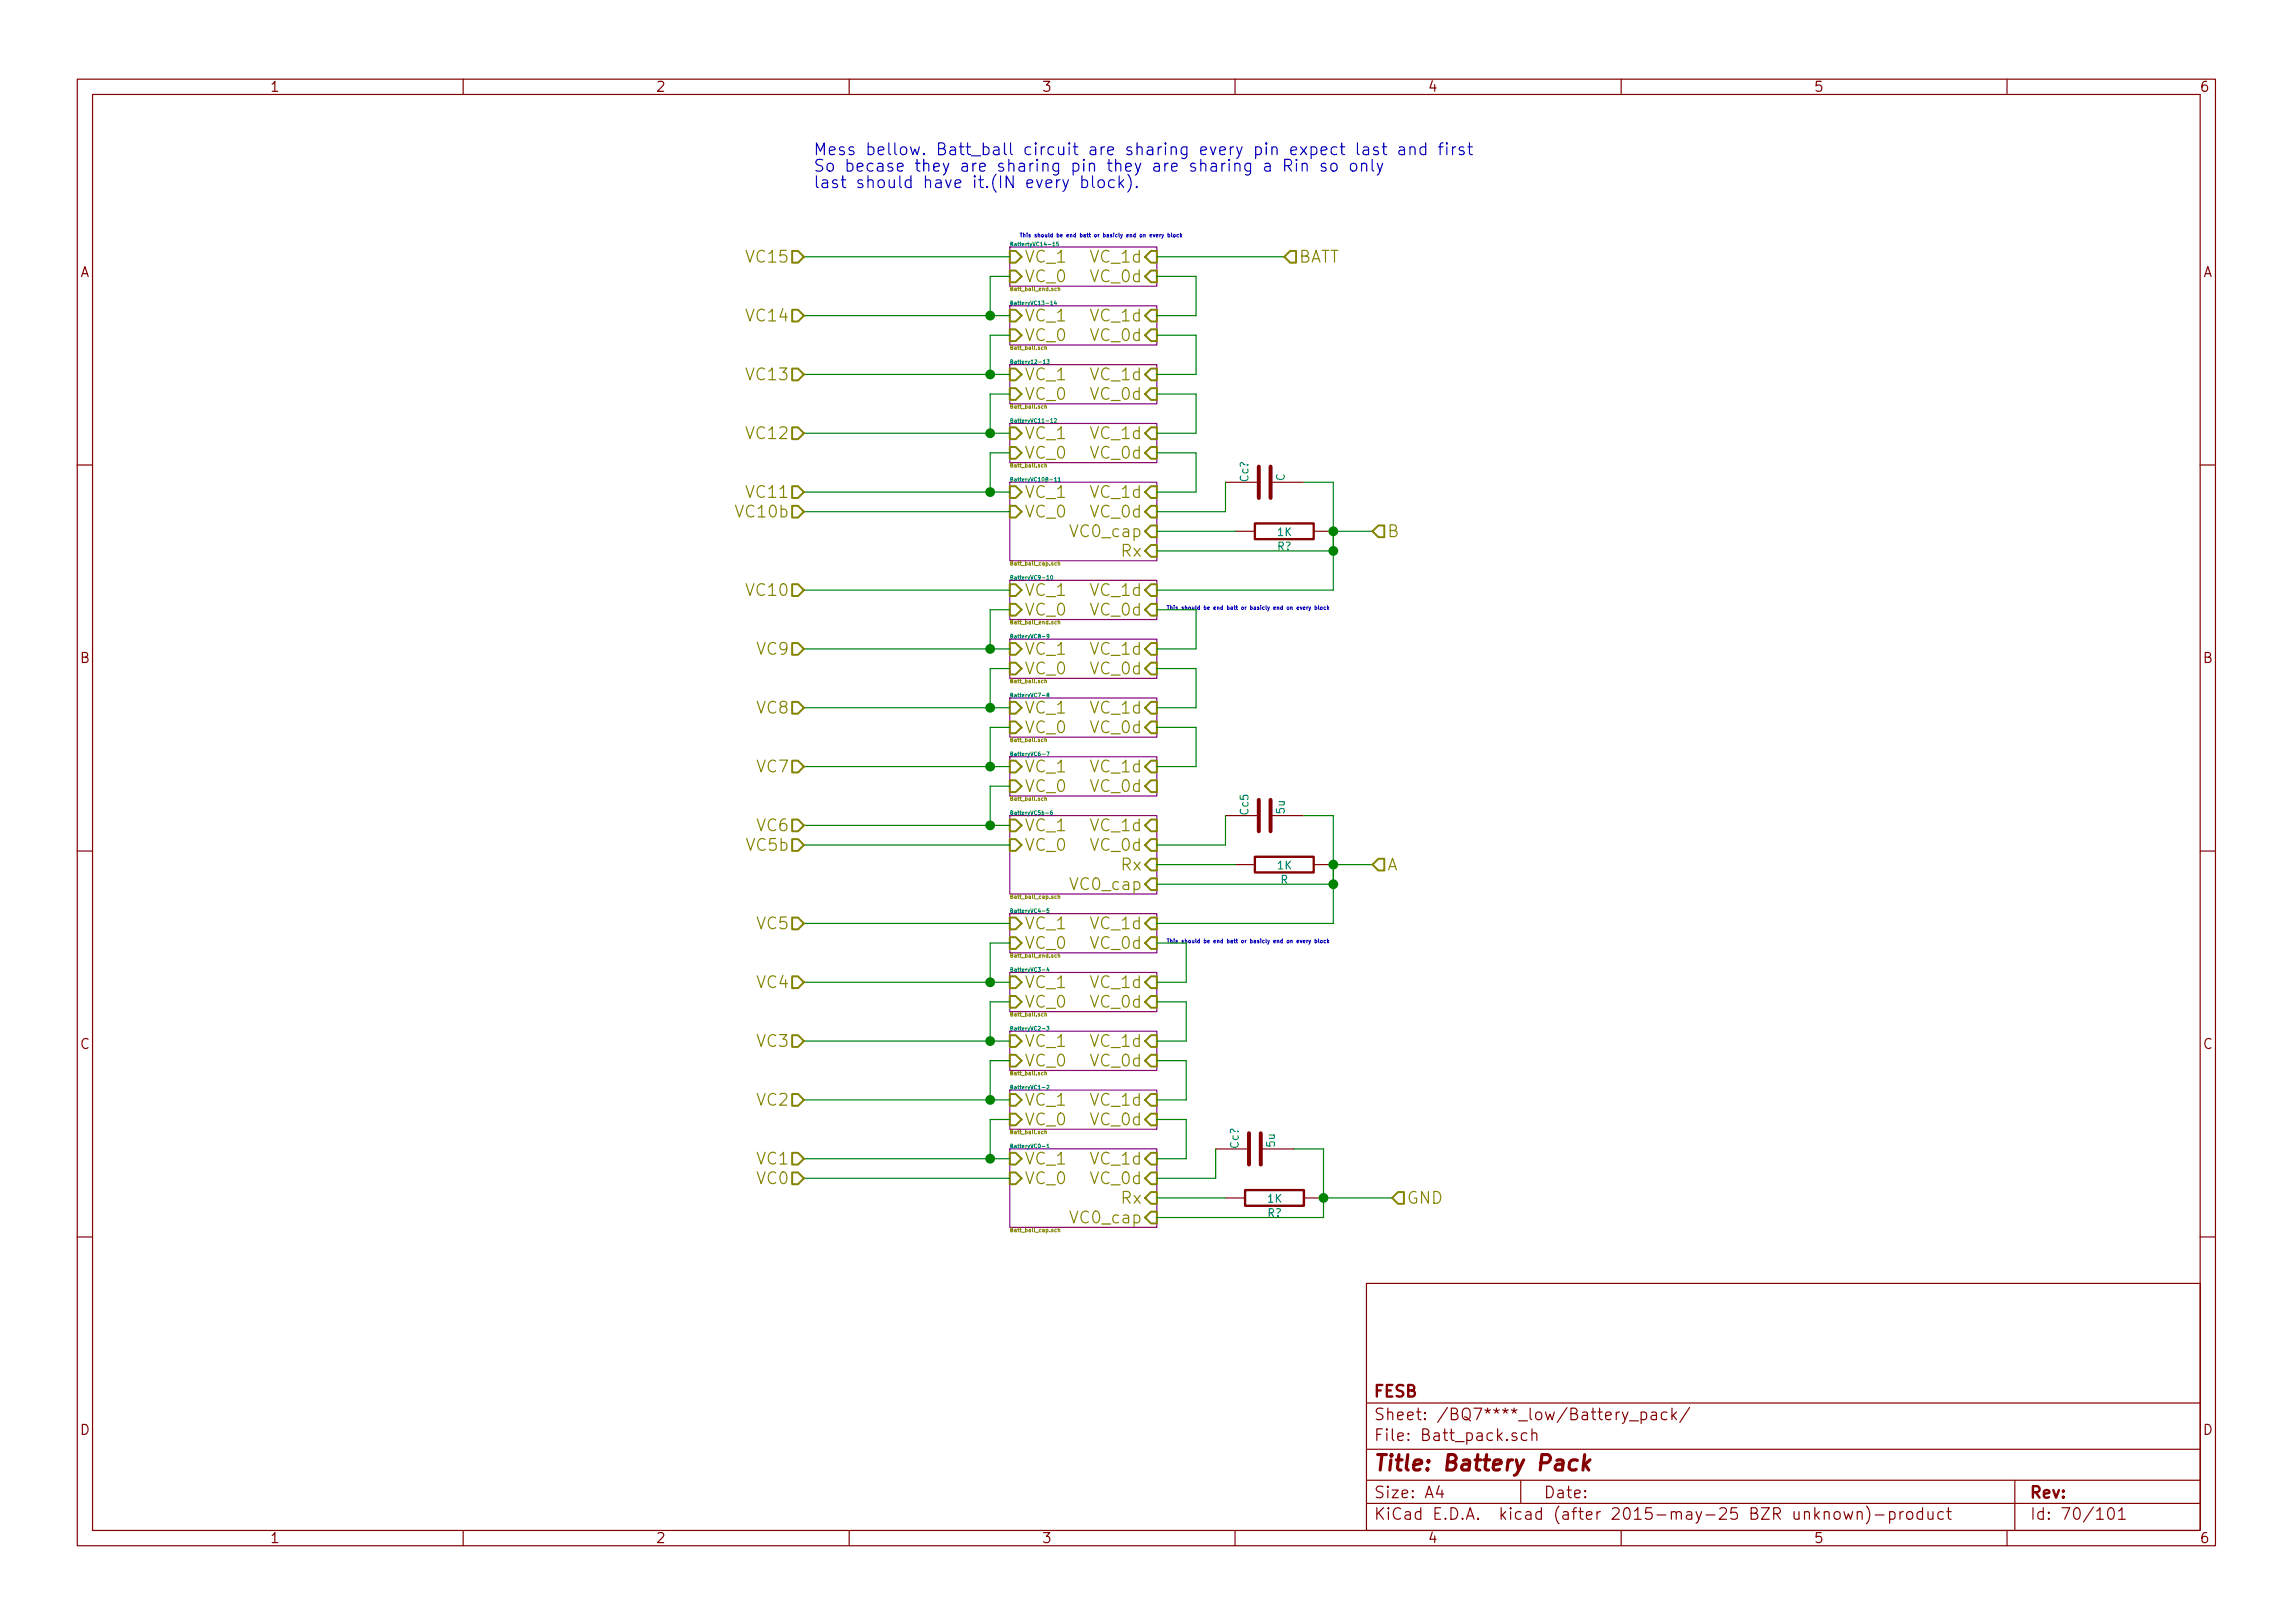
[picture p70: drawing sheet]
<svg xmlns="http://www.w3.org/2000/svg" width="297mm" height="210mm" viewBox="0 0 297 210" stroke-linecap="round" stroke-linejoin="round" font-family="sans-serif">
<defs><g id="words">
<text font-size="2.8" fill="#840000" x="178" y="190.5">Title: Battery Pack</text>
<g font-size="2.1" fill="#0000c2">
<text x="105.4" y="20.1">Mess bellow. Batt_ball circuit are sharing every pin expect last and first</text>
<text x="105.4" y="22.2">So becase they are sharing pin they are sharing a Rin so only</text>
<text x="105.4" y="24.4">last should have it.(IN every block).</text>
</g>
<g font-size="2.1" fill="#848400">
<text x="96.9" y="34">VC15</text>
<text x="132.7" y="34">VC_1</text>
<text x="141.3" y="34">VC_1d</text>
<text x="168.3" y="34">BATT</text>
<text x="96.9" y="41.7">VC14</text>
<text x="132.7" y="41.7">VC_1</text>
<text x="132.7" y="36.6">VC_0</text>
<text x="141.3" y="41.7">VC_1d</text>
<text x="141.3" y="36.6">VC_0d</text>
<text x="132.7" y="44.2">VC_0</text>
<text x="141.3" y="44.2">VC_0d</text>
<text x="96.9" y="49.3">VC13</text>
<text x="132.7" y="49.3">VC_1</text>
<text x="132.7" y="51.8">VC_0</text>
<text x="141.3" y="49.3">VC_1d</text>
<text x="141.3" y="51.8">VC_0d</text>
<text x="96.9" y="56.9">VC12</text>
<text x="132.7" y="56.9">VC_1</text>
<text x="132.7" y="59.4">VC_0</text>
<text x="141.3" y="56.9">VC_1d</text>
<text x="141.3" y="59.4">VC_0d</text>
<text x="96.9" y="64.5">VC11</text>
<text x="132.7" y="64.5">VC_1</text>
<text x="141.3" y="64.5">VC_1d</text>
<text x="95.6" y="67.1">VC10b</text>
<text x="132.7" y="67.1">VC_0</text>
<text x="139" y="69.6">VC0_cap</text>
<text x="141.3" y="67.1">VC_0d</text>
<text x="179.7" y="69.6">B</text>
<text x="96.9" y="77.2">VC10</text>
<text x="132.7" y="77.2">VC_1</text>
<text x="141.3" y="77.2">VC_1d</text>
<text x="145.2" y="72.1">Rx</text>
<text x="132.7" y="79.8">VC_0</text>
<text x="141.3" y="79.8">VC_0d</text>
<text x="98.1" y="84.8">VC9</text>
<text x="132.7" y="84.8">VC_1</text>
<text x="132.7" y="87.4">VC_0</text>
<text x="141.3" y="84.8">VC_1d</text>
<text x="141.3" y="87.4">VC_0d</text>
<text x="98.1" y="92.5">VC8</text>
<text x="132.7" y="92.5">VC_1</text>
<text x="132.7" y="95">VC_0</text>
<text x="141.3" y="92.5">VC_1d</text>
<text x="141.3" y="95">VC_0d</text>
<text x="98.1" y="100.1">VC7</text>
<text x="132.7" y="100.1">VC_1</text>
<text x="141.3" y="100.1">VC_1d</text>
<text x="98.1" y="107.7">VC6</text>
<text x="132.7" y="102.6">VC_0</text>
<text x="132.7" y="107.7">VC_1</text>
<text x="141.3" y="102.6">VC_0d</text>
<text x="141.3" y="107.7">VC_1d</text>
<text x="96.8" y="110.2">VC5b</text>
<text x="132.7" y="110.2">VC_0</text>
<text x="141.3" y="110.2">VC_0d</text>
<text x="145.2" y="112.8">Rx</text>
<text x="179.7" y="112.8">A</text>
<text x="139" y="115.3">VC0_cap</text>
<text x="98.1" y="120.4">VC5</text>
<text x="132.7" y="120.4">VC_1</text>
<text x="132.7" y="122.9">VC_0</text>
<text x="141.3" y="120.4">VC_1d</text>
<text x="141.3" y="122.9">VC_0d</text>
<text x="98.1" y="128">VC4</text>
<text x="132.7" y="128">VC_1</text>
<text x="132.7" y="130.6">VC_0</text>
<text x="141.3" y="128">VC_1d</text>
<text x="141.3" y="130.6">VC_0d</text>
<text x="98.1" y="135.6">VC3</text>
<text x="132.7" y="135.6">VC_1</text>
<text x="141.3" y="135.6">VC_1d</text>
<text x="98.1" y="143.3">VC2</text>
<text x="132.7" y="143.3">VC_1</text>
<text x="132.7" y="138.2">VC_0</text>
<text x="141.3" y="143.3">VC_1d</text>
<text x="141.3" y="138.2">VC_0d</text>
<text x="132.7" y="145.8">VC_0</text>
<text x="141.3" y="145.8">VC_0d</text>
<text x="98.1" y="153.4">VC0</text>
<text x="98.1" y="150.9">VC1</text>
<text x="132.7" y="150.9">VC_1</text>
<text x="132.7" y="153.4">VC_0</text>
<text x="141.3" y="150.9">VC_1d</text>
<text x="141.3" y="153.4">VC_0d</text>
<text x="145.2" y="156">Rx</text>
<text x="182.3" y="156">GND</text>
<text x="139" y="158.5">VC0_cap</text>
</g>
<g font-size="2.1" fill="#840000">
<text x="178" y="184">Sheet: /BQ7****_low/Battery_pack/</text>
<text x="178" y="181">FESB</text>
<text x="178" y="186.7">File: Batt_pack.sch</text>
<text x="178" y="196.9">KiCad E.D.A. kicad (after 2015-may-25 BZR unknown)-product</text>
<text x="178" y="194.1">Size: A4</text>
<text x="200" y="194.1">Date:</text>
<text x="263" y="194.1">Rev:</text>
<text x="263" y="196.9">Id: 70/101</text>
</g>
<g font-size="1.8" fill="#840000">
<text x="35" y="11.9">1</text>
<text x="85" y="11.9">2</text>
<text x="135" y="11.9">3</text>
<text x="185" y="11.9">4</text>
<text x="235" y="11.9">5</text>
<text x="285" y="11.9">6</text>
<text x="10.4" y="35.9">A</text>
<text x="285.4" y="35.9">A</text>
<text x="10.4" y="85.9">B</text>
<text x="285.4" y="85.9">B</text>
<text x="10.4" y="135.9">C</text>
<text x="285.4" y="135.9">C</text>
<text x="10.4" y="185.9">D</text>
<text x="285.4" y="185.9">D</text>
<text x="35" y="199.9">1</text>
<text x="85" y="199.9">2</text>
<text x="135" y="199.9">3</text>
<text x="185" y="199.9">4</text>
<text x="235" y="199.9">5</text>
<text x="285" y="199.9">6</text>
</g>
<g font-size="1.4" fill="#008484">
<text x="161.7" y="62.4" transform="rotate(-90 161.7 62.4)">Cc?</text>
<text x="166.4" y="62.3" transform="rotate(-90 166.4 62.3)">C</text>
<text x="165.4" y="71.3">R?</text>
<text x="165.5" y="69.4">1K</text>
<text x="161.7" y="105.5" transform="rotate(-90 161.7 105.5)">Cc5</text>
<text x="166.4" y="105.4" transform="rotate(-90 166.4 105.4)">5u</text>
<text x="165.5" y="112.6">1K</text>
<text x="165.9" y="114.5">R</text>
<text x="160.5" y="148.8" transform="rotate(-90 160.5 148.8)">Cc?</text>
<text x="165.2" y="148.6" transform="rotate(-90 165.2 148.6)">5u</text>
<text x="164.2" y="155.8">1K</text>
<text x="164.2" y="157.7">R?</text>
</g>
<g font-size=".7" fill="#008484">
<text x="130.8" y="31.9">BattertyVC14-15</text>
<text x="130.8" y="39.5">BatteryVC13-14</text>
<text x="130.8" y="47.1">Battery12-13</text>
<text x="130.8" y="54.8">BatteryVC11-12</text>
<text x="130.8" y="62.4">BatteryVC10B-11</text>
<text x="130.8" y="75.1">BatteryVC9-10</text>
<text x="130.8" y="82.7">BatteryVC8-9</text>
<text x="130.8" y="90.3">BatteryVC7-8</text>
<text x="130.8" y="97.9">BatteryVC6-7</text>
<text x="130.8" y="105.6">BatteryVC5b-6</text>
<text x="130.8" y="118.3">BatteryVC4-5</text>
<text x="130.8" y="125.9">BatteryVC3-4</text>
<text x="130.8" y="133.5">BatteryVC2-3</text>
<text x="130.8" y="141.1">BatteryVC1-2</text>
<text x="130.8" y="148.7">BatteryVC0-1</text>
</g>
<g font-size=".7" fill="#0000c2">
<text x="132.1" y="30.7">This should be end batt or basicly end on every block</text>
<text x="151.1" y="79">This should be end batt or basicly end on every block</text>
<text x="151.1" y="122.2">This should be end batt or basicly end on every block</text>
</g>
<g font-size=".7" fill="#848400">
<text x="130.8" y="37.7">Batt_ball_end.sch</text>
<text x="130.8" y="45.3">Batt_ball.sch</text>
<text x="130.8" y="52.9">Batt_ball.sch</text>
<text x="130.8" y="60.5">Batt_ball.sch</text>
<text x="130.8" y="73.2">Batt_ball_cap.sch</text>
<text x="130.8" y="80.9">Batt_ball_end.sch</text>
<text x="130.8" y="88.5">Batt_ball.sch</text>
<text x="130.8" y="96.1">Batt_ball.sch</text>
<text x="130.8" y="103.7">Batt_ball.sch</text>
<text x="130.8" y="116.4">Batt_ball_cap.sch</text>
<text x="130.8" y="124">Batt_ball_end.sch</text>
<text x="130.8" y="131.7">Batt_ball.sch</text>
<text x="130.8" y="139.3">Batt_ball.sch</text>
<text x="130.8" y="146.9">Batt_ball.sch</text>
<text x="130.8" y="159.6">Batt_ball_cap.sch</text>
</g>
</g></defs>
<g fill="none" stroke="#840000" stroke-width=".15">
<path d="M10 10.3h277v189.9h-277zM12 12.2h273v186.1h-273zM60 10.3v1.9M110 10.3v1.9M160 10.3v1.9M210 10.3v1.9M260 10.3v1.9M10 60.2h2M158.7 62.5h4.4M160 68.8h2.6M164.6 62.5h4.3M170.2 68.8h2.5"/>
<path d="M285 60.2h2M10 110.3h2M158.7 105.7h4.4M160 112h2.6M164.6 105.7h4.3M170.2 112h2.5M285 110.3h2M157.5 148.8h4.3M158.7 155.2h2.6M163.3 148.8h4.3M168.9 155.2h2.5M10 160.2h2"/>
<path d="M177 166.3h108v32h-108zM285 160.2h2M60 198.3v1.9M110 198.3v1.9M160 198.3v1.9M177 194.8h108M177 191.8h108M177 187.8h108M177 181.8h108M186.4 192.5l-.3 1h.9M186.8 193v1M196.4 185.7a.37 .37 0 0 0-.5 .1v.1a.54 .54 0 0 0 .5 .3l.1 .1-.1 .2-.1 .1-.4-.1"/>
<path d="M197 191.8v3M197.8 185.7l-.4-.1-.3 .3 .1 .6 .2 .1 .4-.1M198.5 185.7a.38 .38 0 0 1 .6 .1v.8M198.5 185.1v1.5M210 198.3v1.9M211.1 184.1h1.1M212.6 183a.48 .48 0 0 1 .6 .1l.1 .1-.1 .6a.48 .48 0 0 1-.6 0M212.6 182.9v1.5M213.9 183l.2-.1 .4 .1 .1 .9M214.6 183.3l-.5 .1-.2 .2v.2l.2 .1 .5-.1M215.9 183l-.4-.1-.3 .3 .1 .6 .2 .1 .4-.1M216.6 182.4v1.5"/>
<path d="M216.7 183.4l.5 .5M217.2 182.9l-.6 .6M218.9 182.3l-1.3 2M237.7 196a.41 .41 0 0 1 .7 .1v.4a.41 .41 0 0 1-.4 .3 .41 .41 0 0 1-.4-.3zM238.9 195.8l.3 1 .2-.7 .3 .7 .3-1M240.6 196a.38 .38 0 0 1 .6 0v.8M240.6 195.8v1M241.8 195.1a1.71 1.71 0 0 1 0 2.3M242.9 196.3h1.2M244.8 195.9a.48 .48 0 0 1 .6 .1l.1 .1-.1 .6a.48 .48 0 0 1-.6 0M244.8 195.8v1.5M246.1 195.8v1"/>
<path d="M246.6 195.8l-.3 .1-.2 .2M247.1 196a.41 .41 0 0 1 .7 .1v.4a.41 .41 0 0 1-.4 .3 .41 .41 0 0 1-.4-.3zM249 195.9l-.4-.1-.3 .3 .1 .6 .2 .1 .4-.1M249 195.3v1.5M249.8 195.8v.8v.1a.4 .4 0 0 0 .6 0M250.4 195.8v1M251.7 195.9l-.4-.1-.3 .3 .1 .6 .2 .1 .4-.1M252.2 195.8h.6M252.4 195.3v1.3l.2 .2h.2M260 198.3v1.9M261 191.8v6.5M273.2 195.5a.35 .35 0 0 1 .3-.2 .35 .35 0 0 1 .3 .3 .77 .77 0 0 1-.4 1.2 .9 .9 0 0 1-.2-1.3z"/>
<path d="M274.4 195.8l.5-.5v1.5M274.4 196.8h.9"/>
</g>
<path d="M204.3 189.2a.7 .7 0 0 0-1 .3v.6v.2l.3 .1h.4l.2-.1M205.3 188.4l-.2 2M205.3 189.7l.5 .7M206 189.1l-.9 .8" fill="none" stroke="#840000" stroke-width=".41"/>
<g fill="none" stroke="#840084" stroke-width=".15">
<path d="M130.8 39.6h19.1v5.1h-19.1zM130.8 32h19.1v5.1h-19.1zM130.8 54.9h19.1v5h-19.1zM130.8 47.2h19.1v5.1h-19.1zM130.8 75.2h19.1v5.1h-19.1zM130.8 62.5h19.1v10.1h-19.1zM130.8 98h19.1v5.1h-19.1zM130.8 90.4h19.1v5.1h-19.1zM130.8 82.8h19.1v5.1h-19.1zM130.8 118.4h19.1v5h-19.1zM130.8 105.7h19.1v10.1h-19.1zM130.8 133.6h19.1v5.1h-19.1z"/>
<path d="M130.8 126h19.1v5.1h-19.1zM130.8 141.2h19.1v5.1h-19.1zM130.8 148.8h19.1v10.2h-19.1z"/>
</g>
<g fill="none" stroke="#008484" stroke-width=".13">
<path d="M136.1 39.1l.1-.1v.5M136.4 31.5l.1-.1v.5M136.7 39l-.1 .3h.3M136.8 39.2v.3M137.1 31.4h-.2v.2h.2v.2h-.2M135.2 46.8l.1-.2v.5M135.6 46.6h.3l-.1 .2 .1 .1v.2h-.3M136.1 54.4l.1-.2v.5M136.6 54.3l.2-.1 .1 .2-.3 .3h.3M135.6 74.7l.2-.2v.6M136.1 74.6l.1-.1a.25 .25 0 0 1 .2 .3 .25 .25 0 0 1-.2 .2l-.1-.2zM136.6 62l.2-.2v.6"/>
<path d="M137.1 62l.1-.2v.6M135 97.7h.4M135 90.1h.4M135 82.5h.4M135.6 97.4h.3l-.2 .5M135.7 90l-.1-.1a.13 .13 0 0 1 .2-.1 .13 .13 0 0 1 .1 .2 .17 .17 0 0 0-.3 .1 .17 .17 0 0 0 .2 .2l.1-.1-.1-.2M135.9 82.4l-.1 .1-.2-.1v-.2h.2a.34 .34 0 0 1 0 .5h-.1M135 118h.4M135.5 105.3h.3M135.9 117.7h-.3v.3h.2l.1 .2h-.3M136.3 105h-.1a.28 .28 0 0 0-.1 .3 .28 .28 0 0 0 .1 .2l.1-.2-.1-.1-.1 .1M135 133.3h.4"/>
<path d="M135 125.6h.4M135.6 133h.3l-.2 .2h.2v.2h-.3M135.7 125.3l-.1 .4h.3M135.8 125.5v.4M135 140.9h.4M135 148.5h.4M135.6 140.6h.2l.1 .1-.3 .4h.3M135.6 148.4l.2-.2v.5"/>
</g>
<g fill="none" stroke="#848400" stroke-width=".13">
<path d="M136.9 37.4h-.3l.1 .2h.2M137.1 37.4h.2v.3M137.1 37.2v.5M135.1 52.6l-.2 .1 .1 .2h.1M135.1 45l-.2 .1 .1 .2h.1M135.4 52.6h.1l.1 .3M135.4 45h.1l.1 .3M135.4 44.8v.5M135.4 52.4v.5M135.1 60.2l-.2 .1 .1 .2h.1M135.4 60.2h.1l.1 .3M135.4 60v.5"/>
<path d="M136.9 72.9l-.3 .1 .1 .2h.2M137.1 72.9h.2v.3M137.1 72.7v.5M135.1 95.8l-.2 .1 .1 .2h.1M135.1 88.2h-.2l.1 .2h.1M135.4 95.8h.1l.1 .3M135.4 88.2h.1l.1 .3M135.4 88v.5M135.4 95.6v.5M136.9 80.5l-.3 .1 .1 .2h.2M137.1 80.6l.2-.1v.3M137.1 80.3v.5"/>
<path d="M135.1 103.4l-.2 .1 .1 .2h.1M135.4 103.4h.1l.1 .3M135.4 103.2v.5M136.9 116.1l-.3 .1 .1 .2h.2M137.1 116.1h.2v.3M137.1 115.9v.5M135.1 139h-.2l.1 .2h.1M135.1 131.3l-.2 .1 .1 .2h.1M135.4 139h.1l.1 .3M135.4 131.4l.1-.1 .1 .3M135.4 131.1v.5M135.4 138.8v.5"/>
<path d="M136.9 123.7l-.3 .1 .1 .2h.2M137.1 123.7h.2v.3M137.1 123.5v.5M135.1 146.6l-.2 .1 .1 .2h.1M135.4 146.6h.1l.1 .3M135.4 146.4v.5M136.9 159.3l-.3 .1 .1 .2h.2M137.1 159.3h.2v.3M137.1 159.1v.5"/>
</g>
<g fill="none" stroke="#848400" stroke-width=".25">
<path d="M102.6 32.5h.8l.7 .8-.7 .7h-.8zM130.8 32.5h.8l.7 .8-.7 .7h-.8zM130.8 35h.8l.7 .8-.7 .8h-.8zM149.1 32.5h.8v1.5h-.8l-.8-.7zM149.1 35h.8v1.6h-.8l-.8-.8zM167.1 32.5h.8v1.5h-.8l-.7-.7zM102.6 55.4h.8l.7 .7-.7 .8h-.8zM102.6 47.7h.8l.7 .8-.7 .8h-.8zM102.6 40.1h.8l.7 .8-.7 .8h-.8zM130.8 55.4h.8l.7 .7-.7 .8h-.8zM130.8 57.9h.8l.7 .8-.7 .7h-.8zM130.8 47.7h.8l.7 .8-.7 .8h-.8z"/>
<path d="M130.8 50.3h.8l.7 .7-.7 .8h-.8zM130.8 40.1h.8l.7 .8-.7 .8h-.8zM130.8 42.7h.8l.7 .7-.7 .8h-.8zM148.3 48.5l.8-.8h.8v1.6h-.8zM148.3 51l.8-.7h.8v1.5h-.8zM149.1 55.4h.8v1.5h-.8l-.8-.8zM149.1 57.9h.8v1.5h-.8l-.8-.7zM149.1 40.1h.8v1.6h-.8l-.8-.8zM149.1 42.7h.8v1.5h-.8l-.8-.8zM102.6 75.7h.8l.7 .7-.7 .8h-.8zM102.6 65.5h.8l.7 .8-.7 .8h-.8zM102.6 63h.8l.7 .7-.7 .8h-.8z"/>
<path d="M130.8 75.7h.8l.7 .7-.7 .8h-.8zM130.8 78.2h.8l.7 .8-.7 .8h-.8zM130.8 63h.8l.7 .7-.7 .8h-.8zM130.8 65.5h.8l.7 .8-.7 .8h-.8zM148.3 66.3l.8-.8h.8v1.6h-.8zM148.3 68.8l.8-.7h.8v1.5h-.8zM148.3 71.4l.8-.8h.8v1.5h-.8zM149.1 75.7h.8v1.5h-.8l-.8-.8zM149.1 78.2h.8v1.6h-.8l-.8-.8zM149.1 63h.8v1.5h-.8l-.8-.8zM177.8 68.8l.8-.7h.7v1.5h-.7zM102.6 98.5h.8l.7 .8-.7 .8h-.8z"/>
<path d="M102.6 90.9h.8l.7 .8-.7 .8h-.8zM102.6 83.3h.8l.7 .8-.7 .7h-.8zM130.8 98.5h.8l.7 .8-.7 .8h-.8zM130.8 90.9h.8l.7 .8-.7 .8h-.8zM130.8 93.5h.8l.7 .7-.7 .8h-.8zM130.8 83.3h.8l.7 .8-.7 .7h-.8zM130.8 85.8h.8l.7 .8-.7 .8h-.8zM148.3 84.1l.8-.8h.8v1.5h-.8zM149.1 98.5h.8v1.6h-.8l-.8-.8zM149.1 90.9h.8v1.6h-.8l-.8-.8zM149.1 93.5h.8v1.5h-.8l-.8-.8zM149.1 85.8h.8v1.6h-.8l-.8-.8z"/>
<path d="M102.6 118.9h.8l.7 .7-.7 .8h-.8zM102.6 108.7h.8l.7 .8-.7 .7h-.8zM102.6 106.2h.8l.7 .7-.7 .8h-.8zM130.8 118.9h.8l.7 .7-.7 .8h-.8zM130.8 101.1h.8l.7 .7-.7 .8h-.8zM130.8 106.2h.8l.7 .7-.7 .8h-.8zM130.8 108.7h.8l.7 .8-.7 .7h-.8zM148.3 106.9l.8-.7h.8v1.5h-.8zM149.1 118.9h.8v1.5h-.8l-.8-.8zM149.1 101.1h.8v1.5h-.8l-.8-.8zM149.1 113.8h.8v1.5h-.8l-.8-.8zM149.1 111.2h.8v1.6h-.8l-.8-.8z"/>
<path d="M149.1 108.7h.8v1.5h-.8l-.8-.7zM178.6 111.2h.7v1.6h-.7l-.8-.8zM102.6 134.1h.8l.7 .8-.7 .7h-.8zM102.6 126.5h.8l.7 .7-.7 .8h-.8zM130.8 134.1h.8l.7 .8-.7 .7h-.8zM130.8 136.6h.8l.7 .8-.7 .8h-.8zM130.8 126.5h.8l.7 .7-.7 .8h-.8zM130.8 129h.8l.7 .8-.7 .8h-.8zM130.8 121.4h.8l.7 .8-.7 .7h-.8zM148.3 134.9l.8-.8h.8v1.5h-.8zM149.1 136.6h.8v1.6h-.8l-.8-.8zM149.1 126.5h.8v1.5h-.8l-.8-.8z"/>
<path d="M149.1 129h.8v1.6h-.8l-.8-.8zM149.1 121.4h.8v1.5h-.8l-.8-.7zM102.6 151.9h.8l.7 .7-.7 .8h-.8zM102.6 149.3h.8l.7 .8-.7 .8h-.8zM102.6 141.7h.8l.7 .8-.7 .8h-.8zM130.8 141.7h.8l.7 .8-.7 .8h-.8zM130.8 144.3h.8l.7 .7-.7 .8h-.8zM130.8 149.3h.8l.7 .8-.7 .8h-.8zM130.8 151.9h.8l.7 .7-.7 .8h-.8zM149.1 141.7h.8v1.6h-.8l-.8-.8zM149.1 144.3h.8v1.5h-.8l-.8-.8zM149.1 149.3h.8v1.6h-.8l-.8-.8z"/>
<path d="M149.1 151.9h.8v1.5h-.8l-.8-.8zM149.1 157h.8v1.5h-.8l-.8-.8zM149.1 154.4h.8v1.6h-.8l-.8-.8zM181.1 154.4h.8v1.6h-.8l-.8-.8z"/>
</g>
<path d="M162.6 67.8h7.6v2h-7.6zM162.6 111h7.6v2h-7.6zM161.3 154.2h7.6v2h-7.6z" fill="none" stroke="#840000" stroke-width=".3"/>
<path d="M163.1 60.4v4.1M164.6 60.4v4.1M163.1 103.6v4.1M164.6 103.6v4.1M161.8 146.8v4.1M163.3 146.8v4.1" fill="none" stroke="#840000" stroke-width=".51"/>
<g fill="none" stroke="#0000c2" stroke-width=".13">
<path d="M149 30.5h.2v-.1h-.2v.3h.2M149.4 30.4l.1 .3 .1-.3M149.8 30.5h.2v-.1h-.2v.3h.2M150.2 30.4v.3M150.4 30.4l-.2 .1M150.5 30.4l.1 .3M150.7 30.4l-.2 .5M151.3 30.4l.2 .1v.2h-.2M151.3 30.2v.5M151.8 30.2v.5M152.7 30.4l-.2 .1v.2h.2M152.9 30.2v.5"/>
<path d="M153 30.5l.1 .2M153.1 30.4l-.2 .2M168 78.8l.2-.1h-.2v.2h.2M168.4 78.6l.2 .4 .1-.4M168.8 78.8l.3-.1h-.1h-.2l.1 .2h.1M169.3 78.6v.4M169.4 78.6l-.1 .1M169.5 78.6l.2 .4M169.8 78.6l-.3 .5M170.4 78.7h.2l-.1 .2h-.1M170.4 78.5v.5M170.8 78.5l.1 .5"/>
<path d="M171.7 78.7h-.2l.1 .2h.1M172 78.5v.5M172 78.8l.1 .2M172.1 78.6l-.1 .2M168 122l.2-.1v-.1l-.2 .1v.2h.2M168.4 121.8l.2 .3 .1-.3M168.8 122l.3-.1-.1-.1-.2 .1 .1 .2h.1M169.3 121.8v.3M169.4 121.8l-.1 .1M169.5 121.8l.2 .3M169.8 121.8l-.3 .5M170.4 121.8l.2 .1-.1 .2h-.1"/>
<path d="M170.4 121.6v.5M170.8 121.6l.1 .5M171.7 121.8l-.2 .1 .1 .2h.1M172 121.6v.5M172 121.9l.1 .2M172.1 121.8l-.1 .2"/>
<circle cx="152.1" cy="30.5" r=".16"/>
<circle cx="171.2" cy="78.8" r=".16"/>
<circle cx="171.2" cy="122" r=".16"/>
</g>
<g fill="none" stroke="#008400" stroke-width=".15">
<path d="M104.1 33.3h26.7M130.8 35.8h-2.5v5.1M149.9 33.3h16.5M149.9 35.8h5v5.1h-5M104.1 56.1h26.7M104.1 48.5h26.7M104.1 40.9h26.7M130.8 58.7h-2.5v5M130.8 51h-2.5v5.1M130.8 43.4h-2.5v5.1M149.9 43.4h5v5.1h-5M149.9 51h5v5.1h-5"/>
<path d="M149.9 58.7h5v5h-5M104.1 66.3h26.7M104.1 76.4h26.7M104.1 63.7h26.7M130.8 79h-2.5v5.1M149.9 79h5v5.1h-5M149.9 68.8h10.1M149.9 71.4h22.8M158.7 62.5v3.8h-8.8M168.9 62.5h3.8v13.9h-22.8M172.7 68.8h5.1M104.1 99.3h26.7"/>
<path d="M104.1 91.7h26.7M104.1 84.1h26.7M130.8 94.2h-2.5v5.1M130.8 86.6h-2.5v5.1M149.9 94.2h5v5.1h-5M149.9 86.6h5v5.1h-5M104.1 109.5h26.7M104.1 119.6h26.7M104.1 106.9h26.7M130.8 101.8h-2.5v5.1M149.9 112h10.1M149.9 114.5h22.8"/>
<path d="M158.7 105.7v3.8h-8.8M168.9 105.7h3.8v13.9h-22.8M172.7 112h5.1M104.1 127.2h26.7M104.1 134.9h26.7M130.8 122.2h-2.5v5M130.8 129.8h-2.5v5.1M130.8 137.4h-2.5v5.1M149.9 122.2h3.8v5h-3.8M149.9 129.8h3.8v5.1h-3.8M149.9 137.4h3.8v5.1h-3.8M104.1 152.6h26.7"/>
<path d="M104.1 142.5h26.7M104.1 150.1h26.7M130.8 145h-2.5v5.1M149.9 155.2h8.8M149.9 145h3.8v5.1h-3.8M157.5 148.8v3.8h-7.6M167.6 148.8h3.8v8.9h-21.5M171.4 155.2h8.9"/>
</g>
<g fill="#008400" stroke="#008400" stroke-width=".25">
<circle cx="172.7" cy="112" r=".51"/>
<circle cx="171.5" cy="155.2" r=".51"/>
<circle cx="172.7" cy="114.5" r=".51"/>
<circle cx="172.7" cy="68.8" r=".51"/>
<circle cx="172.7" cy="71.4" r=".51"/>
<circle cx="128.3" cy="150.1" r=".51"/>
<circle cx="128.3" cy="142.5" r=".51"/>
<circle cx="128.3" cy="134.9" r=".51"/>
<circle cx="128.3" cy="127.2" r=".51"/>
<circle cx="128.3" cy="106.9" r=".51"/>
<circle cx="128.3" cy="99.3" r=".51"/>
<circle cx="128.3" cy="91.7" r=".51"/>
<circle cx="128.3" cy="84.1" r=".51"/>
<circle cx="128.3" cy="63.7" r=".51"/>
<circle cx="128.3" cy="56.1" r=".51"/>
<circle cx="128.3" cy="48.5" r=".51"/>
<circle cx="128.3" cy="40.9" r=".51"/>
</g>
<g fill="none" stroke="#0000c2" stroke-width=".15">
<path d="M173.2 19.1a.48 .48 0 0 0-.7 .1l-.1 .6a.48 .48 0 0 0 .8 .2M173.6 19h.6M173.8 18.5v1.3l.1 .2h.3M175.8 18.5v1.3l.3 .2M176.6 19.1l.2-.1 .4 .1 .1 .9M177.3 19.4l-.5 .1a.3 .3 0 0 0-.3 .2 .3 .3 0 0 0 .3 .3h.5M178.5 19.1l-.3-.1-.3 .2 .1 .3 .5 .1 .1 .2-.1 .2h-.1h-.5M179 19h.6M179.2 18.5v1.3l.1 .2h.3M181.3 19.1l.1-.1 .5 .1v.9M181.9 19.4l-.5 .1a.3 .3 0 0 0-.2 .2 .3 .3 0 0 0 .2 .3h.5M182.7 19.2a.38 .38 0 0 1 .6 0v.8"/>
<path d="M182.7 19v1M184.7 19.1a.48 .48 0 0 0-.7 .1l-.1 .6a.48 .48 0 0 0 .8 .2M184.7 18.5v1.5M186.4 19h.5M186.9 18.5l-.3 .1v.1v1.3M187.4 18.5v.1v.1l.1-.1-.1-.1v.2M187.4 19v1M188.2 19v1M188.6 19a.4 .4 0 0 0-.4 .3M189.6 19.1l-.3-.1-.3 .2 .1 .3 .5 .1 .1 .2-.1 .2h-.1h-.5M190.1 19h.6M190.3 18.5v1.3l.1 .2h.3"/>
<path d="M140.2 23.4a.48 .48 0 0 1 .6 0l.1 .6a.48 .48 0 0 1-.7 .2M140.2 22.8v1.5M141.5 22.8v1.3l.3 .2M142.4 23.4a.42 .42 0 0 1 .7 .2v.4a.43 .43 0 0 1-.5 .3 .43 .43 0 0 1-.4-.3v-.4zM144.3 23.4a.48 .48 0 0 0-.6 0l-.1 .6a.48 .48 0 0 0 .7 .2M145 22.8v1.5M145.1 23.7l.5 .6M145.6 23.3l-.6 .6M146.1 22.6a1.75 1.75 0 0 1 0 2.3M147.2 24.1l.1 .1-.1 .1v-.1v-.1v.2M163.9 21.2h.1h.5v1M164.5 21.5l-.5 .1a.3 .3 0 0 0-.2 .3 .3 .3 0 0 0 .2 .3l.5-.1"/>
<path d="M166.4 21.5h.6a.42 .42 0 0 0 .3-.4 .42 .42 0 0 0-.3-.5h-.6v1.6M166.8 21.5l.5 .7M167.9 21.2v1M168.7 21.3a.38 .38 0 0 1 .6 .1v.8M168.7 21.2v1M171.7 21.2h-.3l-.3 .2 .1 .2 .5 .1 .1 .2-.1 .2-.1 .1-.5-.1M172.5 21.3a.42 .42 0 0 1 .4-.2 .42 .42 0 0 1 .3 .4v.4a.43 .43 0 0 1-.4 .3 .43 .43 0 0 1-.4-.3zM175 21.3a.42 .42 0 0 1 .4-.2 .42 .42 0 0 1 .3 .4v.4a.43 .43 0 0 1-.4 .3 .43 .43 0 0 1-.4-.3zM176.4 21.3a.38 .38 0 0 1 .6 .1v.8M176.4 21.2v1M177.7 20.6v1.4l.3 .2M178.4 21.2l.4 1"/>
<path d="M179.1 21.2l-.5 1.3-.2 .2"/>
</g>
<use href="#words"/>
</svg>
